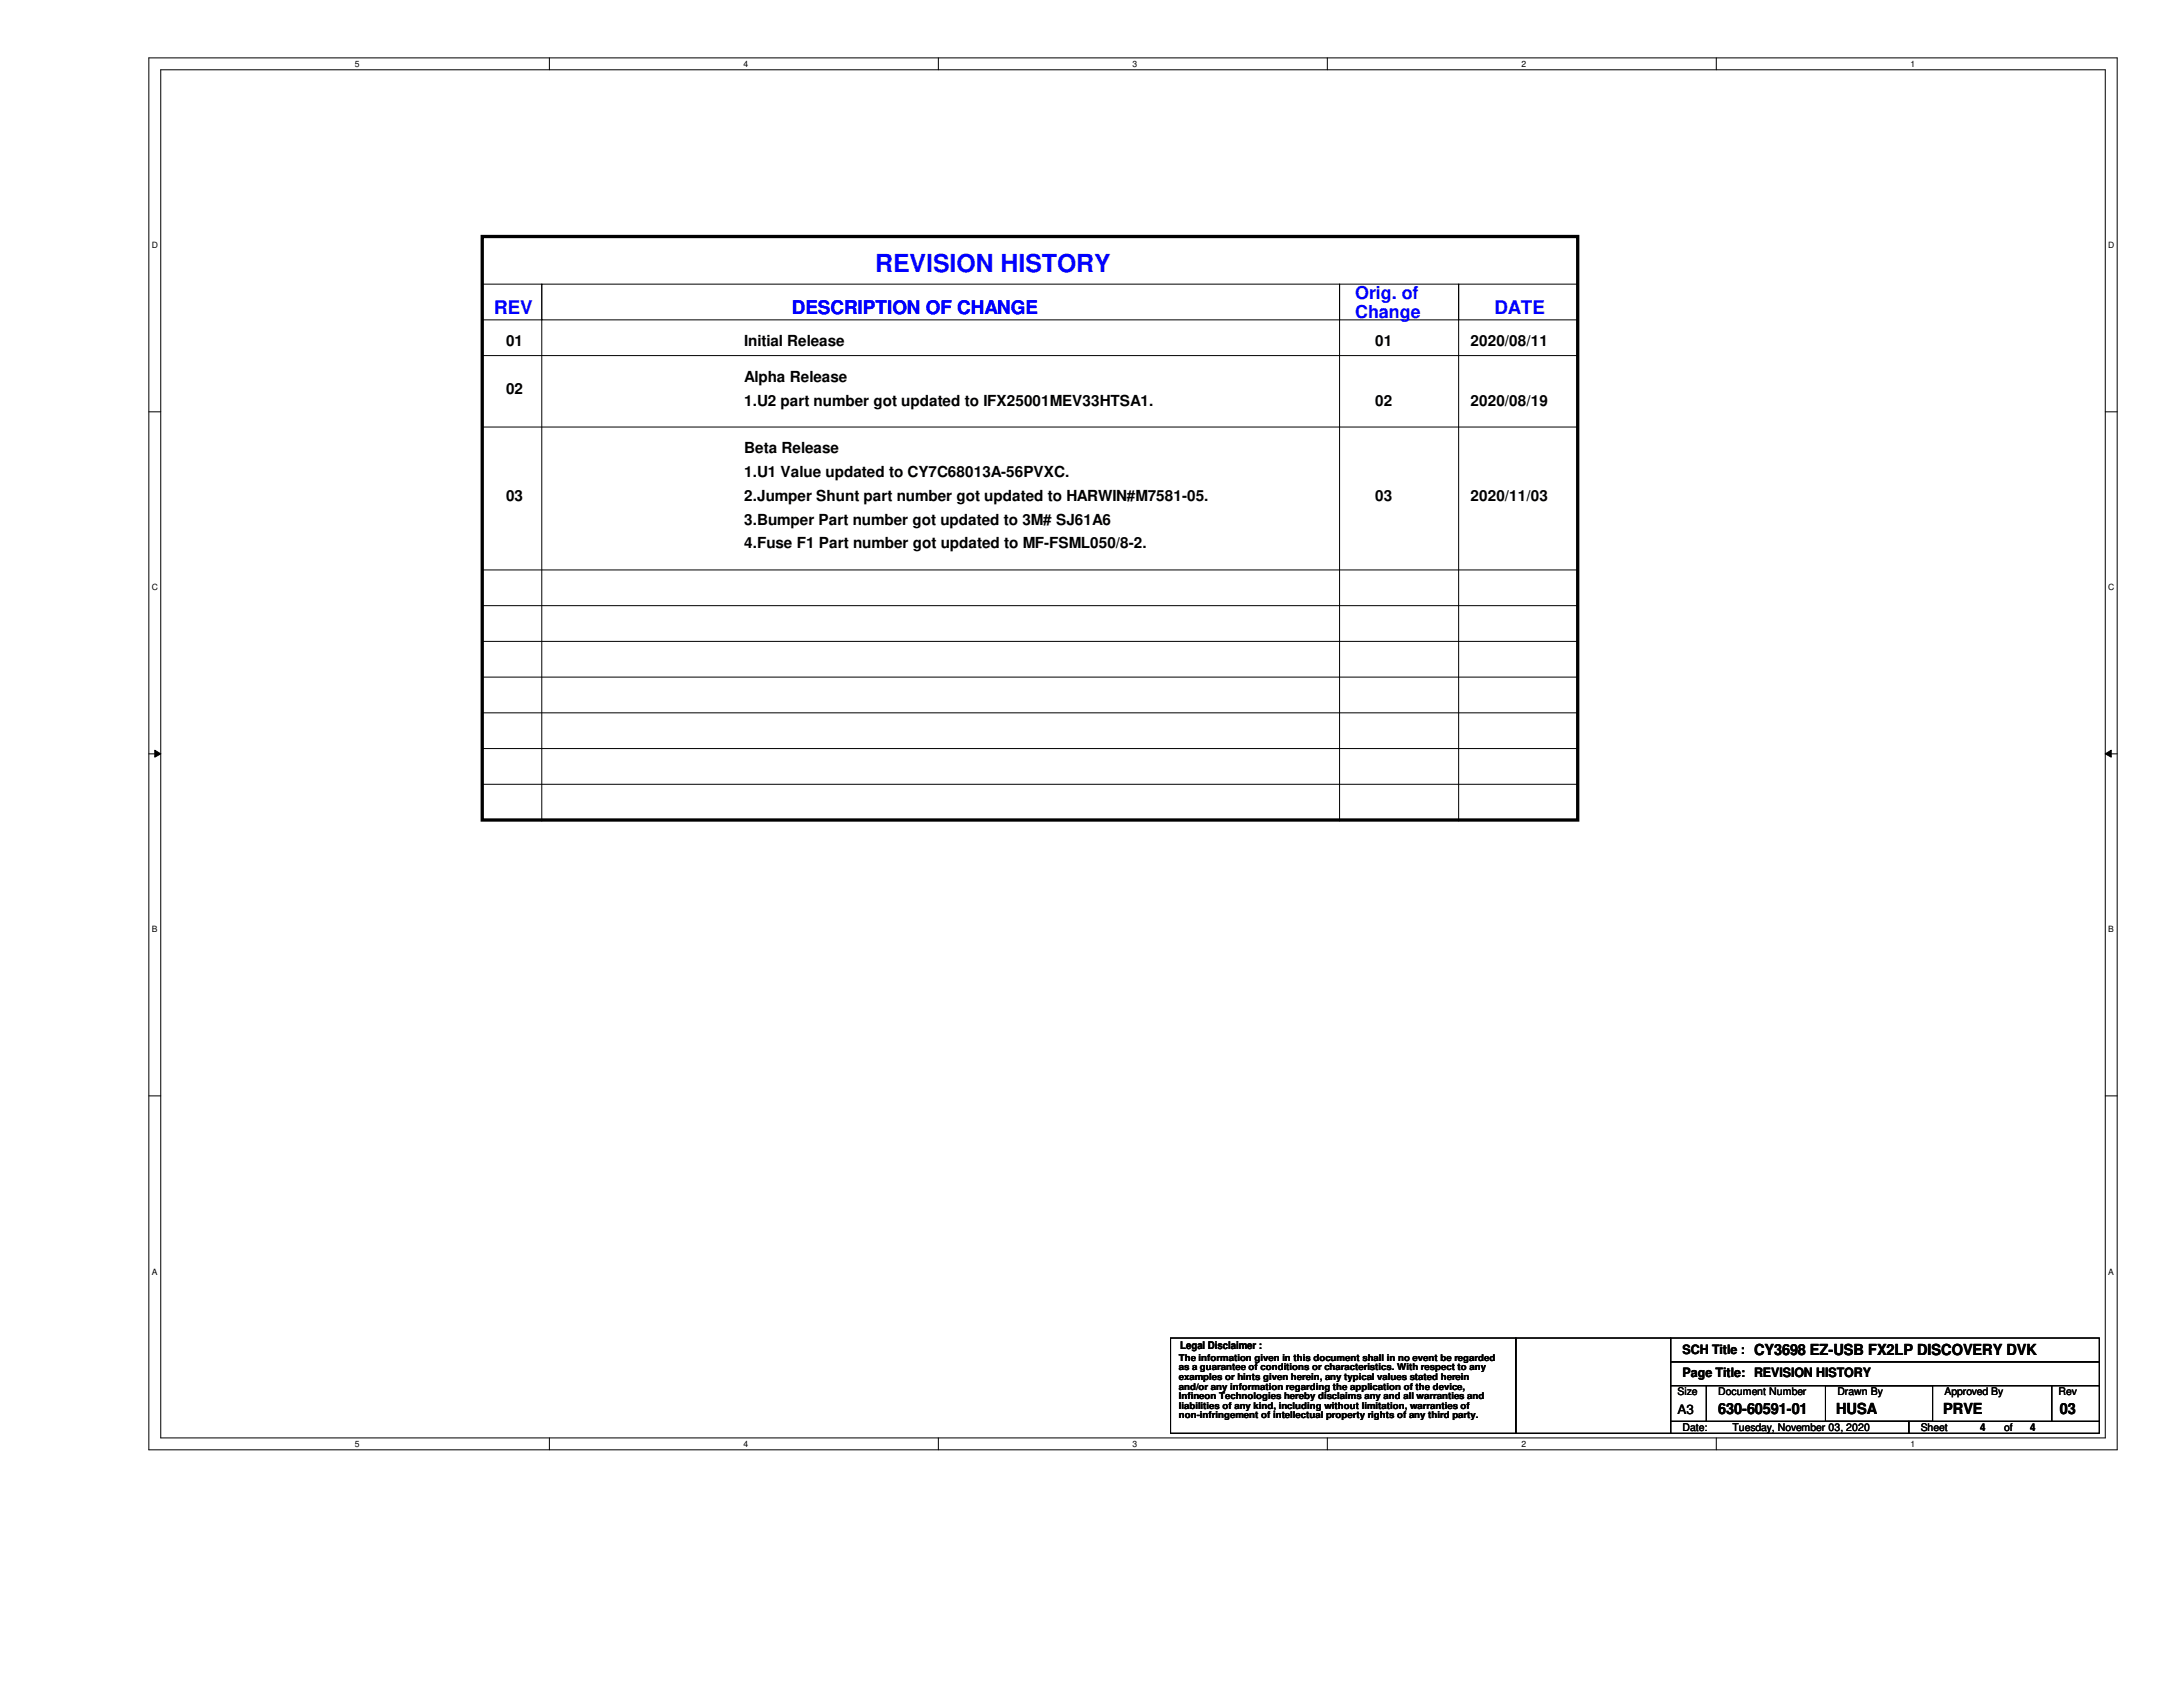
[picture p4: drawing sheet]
<svg xmlns="http://www.w3.org/2000/svg" width="279mm" height="216mm" viewBox="0 0 279 216" stroke-linecap="round" stroke-linejoin="round" font-family="sans-serif">
<defs><g id="words">
<text font-size="3.2" fill="#00f" x="112" y="34.8">REVISION HISTORY</text>
<g font-size="2.4" fill="#00f">
<text x="63.2" y="40.1">REV</text>
<text x="101.3" y="40.1">DESCRIPTION OF CHANGE</text>
<text x="191.3" y="40.1">DATE</text>
</g>
<g font-size="2.3" fill="#00f">
<text x="173.4" y="38.3">Orig. of</text>
<text x="173.4" y="40.7">Change</text>
</g>
<g font-size="1.9">
<text x="64.8" y="44.3">01</text>
<text x="95.2" y="44.3">Initial Release</text>
<text x="176" y="44.3">01</text>
<text x="188.2" y="44.3">2020/08/11</text>
<text x="64.8" y="50.4">02</text>
<text x="95.3" y="48.9">Alpha Release</text>
<text x="95.3" y="51.9">1.U2 part number got updated to IFX25001MEV33HTSA1.</text>
<text x="176" y="51.9">02</text>
<text x="188.2" y="51.9">2020/08/19</text>
<text x="95.2" y="58">Beta Release</text>
<text x="64.8" y="64.1">03</text>
<text x="95.2" y="61">1.U1 Value updated to CY7C68013A-56PVXC.</text>
<text x="95.2" y="64.1">2.Jumper Shunt part number got updated to HARWIN#M7581-05.</text>
<text x="176" y="64.1">03</text>
<text x="188.2" y="64.1">2020/11/03</text>
<text x="95.2" y="67.1">3.Bumper Part number got updated to 3M# SJ61A6</text>
<text x="95.2" y="70.2">4.Fuse F1 Part number got updated to MF-FSML050/8-2.</text>
<text x="224.5" y="173.4">CY3698 EZ-USB FX2LP DISCOVERY DVK</text>
<text x="219.9" y="181">630-60591-01</text>
<text x="235" y="181">HUSA</text>
<text x="248.7" y="181">PRVE</text>
<text x="263.7" y="181">03</text>
</g>
<g font-size="1.7">
<text x="215.3" y="173.2">SCH Title :</text>
<text x="215.3" y="176.3">Page Title: REVISION HISTORY</text>
<text x="214.7" y="180.9">A3</text>
</g>
<g font-size="1.4">
<text x="151" y="172.7">Legal Disclaimer :</text>
<text x="214.7" y="178.6">Size</text>
<text x="219.9" y="178.6">Document Number</text>
<text x="235.2" y="178.6">Drawn By</text>
<text x="248.9" y="178.6">Approved By</text>
<text x="263.5" y="178.6">Rev</text>
<text x="215.3" y="183.1">Date:</text>
<text x="221.7" y="183.1">Tuesday, November 03, 2020</text>
<text x="245.8" y="183.1">Sheet</text>
<text x="253.4" y="183.2">4</text>
<text x="256.5" y="183.1">of</text>
<text x="259.8" y="183.2">4</text>
</g>
<g font-size="1.2">
<text x="150.9" y="174.2">The information given in this document shall in no event be regarded</text>
<text x="150.9" y="175.4">as a guarantee of conditions or characteristics. With respect to any</text>
<text x="150.9" y="176.6">examples or hints given herein, any typical values stated herein</text>
<text x="150.9" y="177.8">and/or any information regarding the application of the device,</text>
<text x="150.9" y="179.1">Infineon Technologies hereby disclaims any and all warranties and</text>
<text x="150.9" y="180.3">liabilities of any kind, including without limitation, warranties of</text>
<text x="150.9" y="181.5">non-infringement of intellectual property rights of any third party.</text>
</g>
<g font-size="1.1">
<text x="45.4" y="8.6">5</text>
<text x="95.2" y="8.6">4</text>
<text x="144.9" y="8.6">3</text>
<text x="194.7" y="8.6">2</text>
<text x="244.5" y="8.6">1</text>
<text x="19.4" y="31.8">D</text>
<text x="269.8" y="31.8">D</text>
<text x="19.4" y="75.6">C</text>
<text x="269.8" y="75.6">C</text>
<text x="19.4" y="119.3">B</text>
<text x="269.8" y="119.3">B</text>
<text x="19.4" y="163.1">A</text>
<text x="269.8" y="163.1">A</text>
<text x="45.4" y="185.2">5</text>
<text x="95.2" y="185.2">4</text>
<text x="144.9" y="185.2">3</text>
<text x="194.7" y="185.2">2</text>
<text x="244.5" y="185.2">1</text>
</g>
</g></defs>
<path d="M19.1 7.4h251.9v178.1h-251.9zM20.6 8.9h248.9v175.1h-248.9z" fill="none" stroke="#000" stroke-width=".13"/>
<g fill="#fff">
<path d="M45.4 7.6h.6v1.2h-.6z"/>
<path d="M45.4 184.2h.6v1.2h-.6z"/>
</g>
<path d="M70.3 7.4v1.5M70.3 184v1.5" fill="none" stroke="#000" stroke-width=".13"/>
<g fill="#fff">
<path d="M95.2 7.6h.6v1.2h-.6z"/>
<path d="M95.2 184.2h.6v1.2h-.6z"/>
</g>
<path d="M120.1 7.4v1.5M120.1 184v1.5" fill="none" stroke="#000" stroke-width=".13"/>
<g fill="#fff">
<path d="M144.9 7.6h.6v1.2h-.6z"/>
<path d="M144.9 184.2h.6v1.2h-.6z"/>
</g>
<path d="M169.9 7.4v1.5M169.9 184v1.5" fill="none" stroke="#000" stroke-width=".13"/>
<g fill="#fff">
<path d="M194.7 7.6h.6v1.2h-.6z"/>
<path d="M194.7 184.2h.6v1.2h-.6z"/>
</g>
<path d="M219.7 7.4v1.5M219.7 184v1.5" fill="none" stroke="#000" stroke-width=".13"/>
<g fill="#fff">
<path d="M244.5 7.6h.6v1.2h-.6z"/>
<path d="M244.5 184.2h.6v1.2h-.6z"/>
<path d="M19.4 30.8h.8v1.2h-.8z"/>
<path d="M269.8 30.8h.8v1.2h-.8z"/>
<path d="M19.4 74.6h.8v1.2h-.8z"/>
<path d="M269.8 74.6h.8v1.2h-.8z"/>
</g>
<path d="M19.1 52.7h1.5M269.5 52.7h1.5" fill="none" stroke="#000" stroke-width=".13"/>
<g fill="#fff">
<path d="M19.4 118.4h.8v1.1h-.8z"/>
<path d="M269.8 118.4h.8v1.1h-.8z"/>
</g>
<path d="M19.1 96.5h1.5M19.8 96l.8 .5-.8 .4zM269.5 96.5l.7-.5v.9zM269.5 96.5h1.5" fill="none" stroke="#000" stroke-width=".13"/>
<path d="M19.8 96l.8 .5-.8 .4zM269.5 96.5l.7-.5v.9z" fill="#000"/>
<g fill="#fff">
<path d="M19.4 162.1h.8v1.2h-.8z"/>
<path d="M269.8 162.1h.8v1.2h-.8z"/>
</g>
<g fill="none" stroke="#000" stroke-width=".13">
<path d="M61.7 36.4h7.6v4.5h-7.6zM69.3 36.4h102.2v4.5h-102.2zM171.5 36.4h15.2v4.5h-15.2zM186.7 36.4h15.2v4.5h-15.2zM61.7 45.5h140.2M61.7 54.7h140.2M69.3 40.9v64M171.5 40.9v64M186.7 40.9v64M201.9 45.5h.1M201.9 54.7h.1M61.7 72.9h140.2"/>
<path d="M61.7 77.5h140.2M201.9 72.9h.1M201.9 77.5h.1M61.7 82.1h140.2M61.7 86.7h140.2M61.7 91.2h140.2M61.7 95.8h140.2M201.9 82.1h.1M201.9 86.7h.1M201.9 91.2h.1M201.9 95.8h.1M61.7 100.4h140.2"/>
<path d="M69.3 104.9h.1M171.5 104.9h.1M186.7 104.9h.1M201.9 100.4h.1M19.1 140.2h1.5M269.5 140.2h1.5M149.8 171.2h44.2v12.2h-44.2zM194 171.2h19.8v12.2h-19.8zM213.8 171.2h54.9v3.1h-54.9zM213.8 177.3h4.6v4.6h-4.6zM213.8 174.3h54.9v3h-54.9zM218.4 177.3h44.2v4.6h-44.2z"/>
<path d="M233.6 177.3h13.8v4.6h-13.8zM262.6 177.3h6.1v4.6h-6.1zM213.8 181.9h30.5v1.5h-30.5zM244.3 181.9h24.4v1.5h-24.4z"/>
</g>
<path d="M61.7 30.3h140.2v74.6h-140.2z" fill="none" stroke="#000" stroke-width=".42"/>
<use href="#words"/>
</svg>
